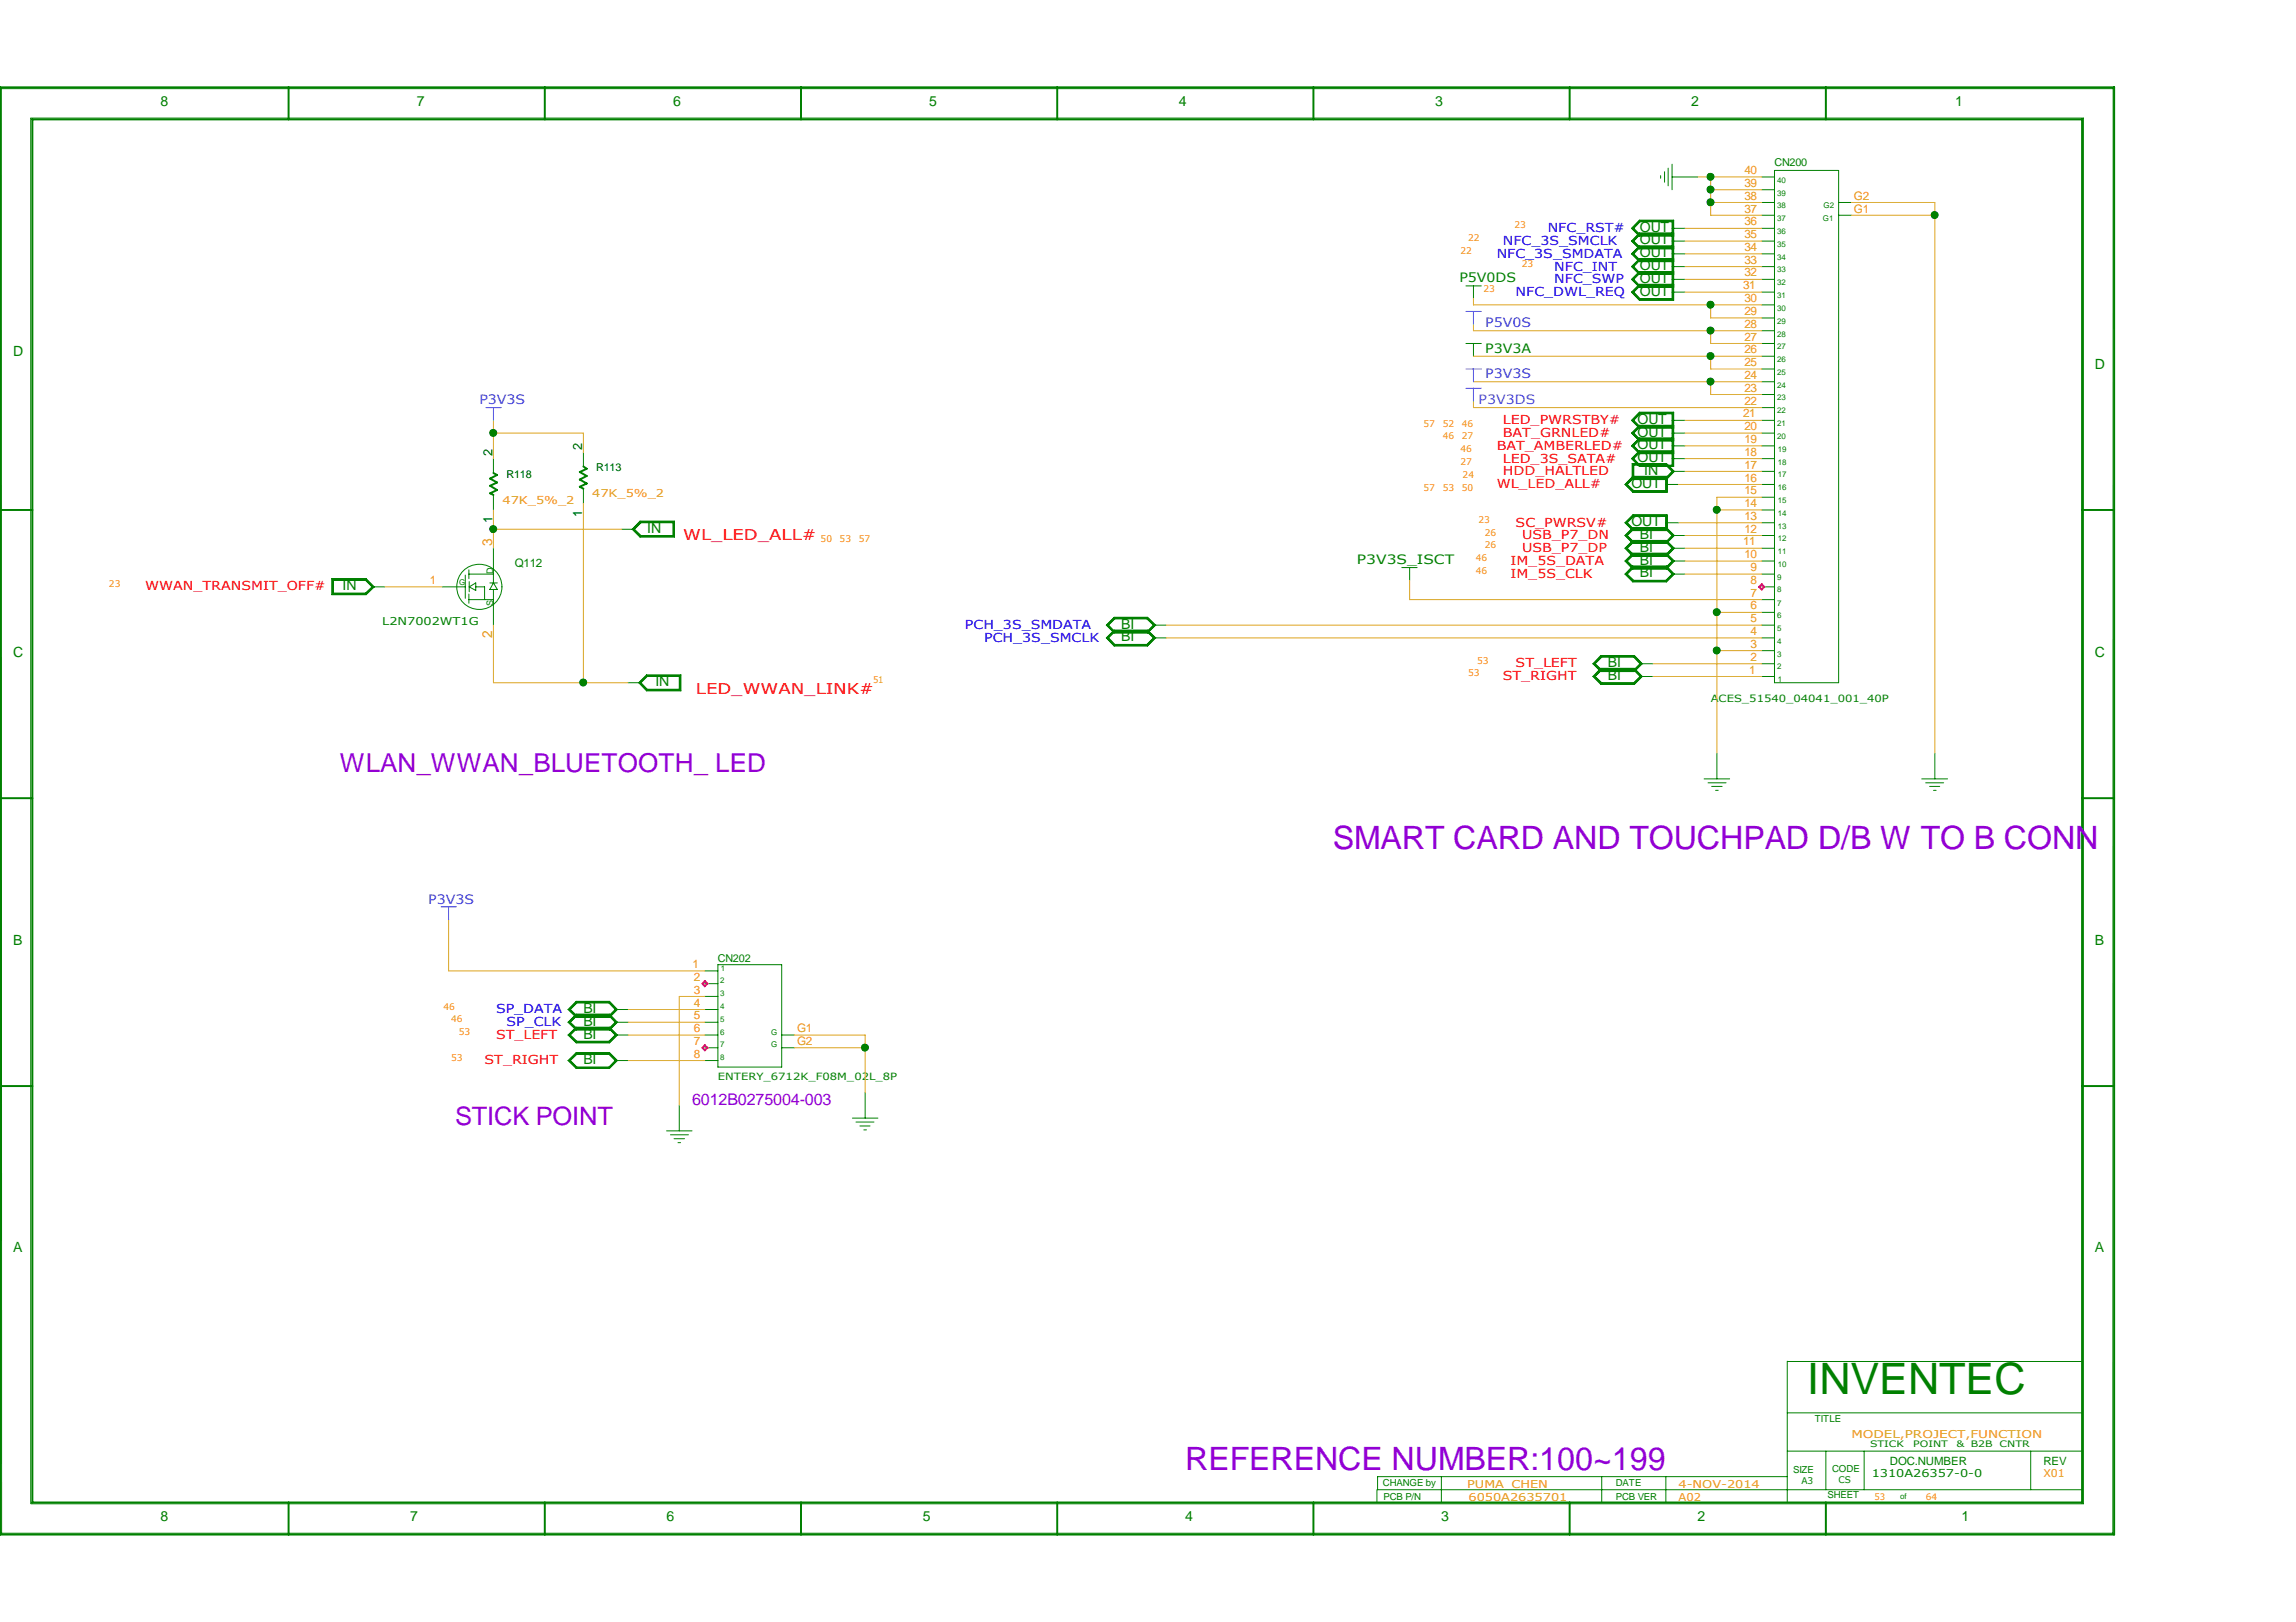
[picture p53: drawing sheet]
<svg xmlns="http://www.w3.org/2000/svg" width="297mm" height="210mm" viewBox="0 0 297 210" stroke-linecap="round" stroke-linejoin="round" font-family="sans-serif">
<defs><g id="words">
<text font-size="5.6" fill="#008000" x="233.8" y="180.4">INVENTEC</text>
<text font-size="4.2" fill="#9400d3" x="172.4" y="109.9">SMART CARD AND TOUCHPAD D/B W TO B CONN</text>
<text font-size="4.2" fill="#8000ff" x="153.3" y="190.2">REFERENCE NUMBER:100~199</text>
<text font-size="3.4" fill="#9400d3" x="44" y="99.9">WLAN_WWAN_BLUETOOTH_ LED</text>
<text font-size="3.3" fill="#9400d3" x="58.9" y="145.5">STICK POINT</text>
<text font-size="2.1" fill="#9400d3" x="89.5" y="143">6012B0275004-003</text>
<g font-size="1.9" fill="#f00">
<text x="88.4" y="69.8">WL_LED_ALL#</text>
<text x="90" y="89.7">LED_WWAN_LINK#</text>
</g>
<g font-size="1.8" fill="#008000">
<text x="20.8" y="13.8">8</text>
<text x="53.9" y="13.8">7</text>
<text x="87.1" y="13.8">6</text>
<text x="120.2" y="13.8">5</text>
<text x="152.5" y="13.8">4</text>
<text x="185.7" y="13.8">3</text>
<text x="218.8" y="13.8">2</text>
<text x="252.9" y="13.8">1</text>
<text x="212.2" y="30">OUT</text>
<text x="212.2" y="35">OUT</text>
<text x="212.2" y="31.6">OUT</text>
<text x="212.2" y="33.3">OUT</text>
<text x="212.2" y="38.3">OUT</text>
<text x="212.2" y="36.6">OUT</text>
<text x="1.7" y="46.1">D</text>
<text x="271" y="47.7">D</text>
<text x="211.9" y="59.8">OUT</text>
<text x="211.9" y="58.2">OUT</text>
<text x="211.9" y="54.9">OUT</text>
<text x="211.9" y="56.5">OUT</text>
<text x="211.1" y="63.1">OUT</text>
<text x="212.7" y="61.5">IN</text>
<text x="83.7" y="68.9">IN</text>
<text x="211.1" y="68.1">OUT</text>
<text x="212.2" y="71.4">BI</text>
<text x="212.2" y="69.8">BI</text>
<text x="44.3" y="76.4">IN</text>
<text x="212.2" y="74.7">BI</text>
<text x="212.2" y="73.1">BI</text>
<text x="145.1" y="83">BI</text>
<text x="145.1" y="81.4">BI</text>
<text x="1.7" y="85">C</text>
<text x="84.8" y="88.8">IN</text>
<text x="208" y="86.3">BI</text>
<text x="208" y="88">BI</text>
<text x="271" y="85">C</text>
<text x="1.7" y="122.3">B</text>
<text x="271" y="122.3">B</text>
<text x="75.5" y="131.1">BI</text>
<text x="75.5" y="132.7">BI</text>
<text x="75.5" y="137.7">BI</text>
<text x="75.5" y="134.4">BI</text>
<text x="1.7" y="162.1">A</text>
<text x="271" y="162.1">A</text>
<text x="20.8" y="196.8">8</text>
<text x="53.1" y="196.8">7</text>
<text x="86.2" y="196.8">6</text>
<text x="119.4" y="196.8">5</text>
<text x="153.3" y="196.8">4</text>
<text x="186.5" y="196.8">3</text>
<text x="219.6" y="196.8">2</text>
<text x="253.8" y="196.8">1</text>
</g>
<g font-size="1.8" fill="#ff8d00">
<text x="63.7" y="70.6" transform="rotate(-90 63.7 70.6)">3</text>
<text x="63.7" y="82.5" transform="rotate(-90 63.7 82.5)">2</text>
</g>
<g font-size="1.7" fill="#008000">
<text x="188.8" y="36.5">P5V0DS</text>
<text x="192.1" y="45.6">P3V3A</text>
<text x="175.6" y="73">P3V3S_ISCT</text>
</g>
<g font-size="1.7" fill="#0080ff">
<text x="192.1" y="42.3">P5V0S</text>
<text x="62" y="52.3">P3V3S</text>
<text x="192.1" y="49">P3V3S</text>
<text x="55.4" y="116.9">P3V3S</text>
</g>
<text font-size="1.7" fill="#1e90ff" x="191.3" y="52.3">P3V3DS</text>
<g font-size="1.7">
<text x="63.7" y="59" transform="rotate(-90 63.7 59)">2</text>
<text x="75.3" y="58.2" transform="rotate(-90 75.3 58.2)">2</text>
<text x="63.7" y="67.7" transform="rotate(-90 63.7 67.7)">1</text>
<text x="75.3" y="66.8" transform="rotate(-90 75.3 66.8)">1</text>
</g>
<g font-size="1.6" fill="#00f">
<text x="193.6" y="33.4">NFC_3S_SMDATA</text>
<text x="194.4" y="31.7">NFC_3S_SMCLK</text>
<text x="200.2" y="30">NFC_RST#</text>
<text x="201.1" y="35">NFC_INT</text>
<text x="196.1" y="38.3">NFC_DWL_REQ</text>
<text x="201.1" y="36.7">NFC_SWP</text>
<text x="124.8" y="81.4">PCH_3S_SMDATA</text>
<text x="127.3" y="83.1">PCH_3S_SMCLK</text>
<text x="64.2" y="131.1">SP_DATA</text>
<text x="65.5" y="132.8">SP_CLK</text>
</g>
<g font-size="1.6" fill="#f00">
<text x="193.6" y="58.2">BAT_AMBERLED#</text>
<text x="194.4" y="54.9">LED_PWRSTBY#</text>
<text x="194.4" y="56.6">BAT_GRNLED#</text>
<text x="194.4" y="59.9">LED_3S_SATA#</text>
<text x="193.6" y="63.2">WL_LED_ALL#</text>
<text x="194.4" y="61.5">HDD_HALTLED</text>
<text x="196.1" y="68.2">SC_PWRSV#</text>
<text x="196.9" y="71.5">USB_P7_DP</text>
<text x="196.9" y="69.8">USB_P7_DN</text>
<text x="18.8" y="76.4">WWAN_TRANSMIT_OFF#</text>
<text x="195.4" y="74.8">IM_5S_CLK</text>
<text x="195.4" y="73.1">IM_5S_DATA</text>
<text x="194.4" y="88">ST_RIGHT</text>
<text x="196.1" y="86.4">ST_LEFT</text>
<text x="62.7" y="137.8">ST_RIGHT</text>
<text x="64.2" y="134.5">ST_LEFT</text>
</g>
<g font-size="1.5" fill="#ff8d00">
<text x="225.7" y="22.5">40</text>
<text x="225.7" y="24.2">39</text>
<text x="225.7" y="25.8">38</text>
<text x="225.7" y="27.5">37</text>
<text x="225.7" y="29.2">36</text>
<text x="239.9" y="25.8">G2</text>
<text x="239.9" y="27.5">G1</text>
<text x="225.7" y="30.8">35</text>
<text x="225.7" y="32.5">34</text>
<text x="225.7" y="34.1">33</text>
<text x="225.7" y="35.8">32</text>
<text x="225.5" y="37.4">31</text>
<text x="225.7" y="39.1">30</text>
<text x="225.7" y="40.8">29</text>
<text x="225.7" y="42.4">28</text>
<text x="225.7" y="44.1">27</text>
<text x="225.7" y="45.7">26</text>
<text x="225.7" y="47.4">25</text>
<text x="225.7" y="49">24</text>
<text x="225.7" y="50.7">23</text>
<text x="225.7" y="52.4">22</text>
<text x="225.5" y="54">21</text>
<text x="225.7" y="55.7">20</text>
<text x="225.7" y="57.3">19</text>
<text x="225.7" y="59">18</text>
<text x="225.7" y="60.7">17</text>
<text x="225.7" y="62.3">16</text>
<text x="225.7" y="64">15</text>
<text x="225.7" y="65.6">14</text>
<text x="225.5" y="70.6">11</text>
<text x="225.7" y="67.3">13</text>
<text x="225.7" y="68.9">12</text>
<text x="55.6" y="75.6">1</text>
<text x="225.7" y="72.3">10</text>
<text x="226.5" y="73.9">9</text>
<text x="226.5" y="75.6">8</text>
<text x="226.5" y="77.2">7</text>
<text x="226.5" y="78.9">6</text>
<text x="226.5" y="80.5">5</text>
<text x="226.5" y="82.2">4</text>
<text x="226.5" y="83.9">3</text>
<text x="226.3" y="87.2">1</text>
<text x="226.5" y="85.5">2</text>
<text x="89.6" y="125.3">1</text>
<text x="89.7" y="131.9">5</text>
<text x="89.7" y="130.3">4</text>
<text x="89.7" y="128.6">3</text>
<text x="89.7" y="126.9">2</text>
<text x="89.7" y="136.9">8</text>
<text x="89.7" y="135.2">7</text>
<text x="89.7" y="133.6">6</text>
<text x="103.1" y="135.2">G2</text>
<text x="103.1" y="133.6">G1</text>
</g>
<g font-size="1.5" fill="#008000">
<text x="66.6" y="73.4">Q112</text>
<text x="244.5" y="189.5">DOC.NUMBER</text>
<text x="264.4" y="189.6">REV</text>
</g>
<g font-size="1.4" fill="#008000">
<text x="229.6" y="21.4">CN200</text>
<text x="49.4" y="80.9">L2N7002WT1G</text>
<text x="92.9" y="124.5">CN202</text>
<text x="242.1" y="191.1">1310A26357-0-0</text>
</g>
<g font-size="1.4" fill="#ff8d00">
<text x="65" y="65.2">47K_5%_2</text>
<text x="76.6" y="64.3">47K_5%_2</text>
<text x="239.5" y="186.1">MODEL,PROJECT,FUNCTION</text>
<text x="264.4" y="191.1">X01</text>
<text x="189.8" y="192.6">PUMA CHEN</text>
<text x="190" y="194.3">6050A2635701</text>
<text x="217.2" y="192.6">4-NOV-2014</text>
<text x="217.2" y="194.3">A02</text>
</g>
<g font-size="1.4">
<text x="65.5" y="61.8">R118</text>
<text x="77.1" y="61">R113</text>
</g>
<g font-size="1.3" fill="#008000">
<text x="221.3" y="90.8">ACES_51540_04041_001_40P</text>
<text x="92.9" y="139.7">ENTERY_6712K_F08M_02L_8P</text>
<text x="234.8" y="184.1">TITLE</text>
<text x="232" y="190.7">SIZE</text>
<text x="237" y="190.5">CODE</text>
<text x="178.9" y="192.4">CHANGE by</text>
<text x="179" y="194.1">PCB P/N</text>
<text x="209" y="192.4">DATE</text>
<text x="209" y="194.1">PCB VER</text>
<text x="236.4" y="193.8">SHEET</text>
</g>
<g font-size="1.2" fill="#ff8d00">
<text x="195.9" y="29.5">23</text>
<text x="188.9" y="32.9">22</text>
<text x="189.9" y="31.2">22</text>
<text x="196.9" y="34.5">23</text>
<text x="191.9" y="37.8">23</text>
<text x="184.1" y="55.2">57</text>
<text x="186.6" y="55.2">52</text>
<text x="186.6" y="56.9">46</text>
<text x="188.9" y="58.5">46</text>
<text x="189.1" y="56.9">27</text>
<text x="189.1" y="55.2">46</text>
<text x="184.1" y="63.5">57</text>
<text x="186.6" y="63.5">53</text>
<text x="188.9" y="60.2">27</text>
<text x="189.1" y="63.5">50</text>
<text x="189.2" y="61.8">24</text>
<text x="106.2" y="70.1">50</text>
<text x="108.6" y="70.1">53</text>
<text x="111.1" y="70.1">57</text>
<text x="191.3" y="67.6">23</text>
<text x="192.1" y="71">26</text>
<text x="192.1" y="69.3">26</text>
<text x="14.1" y="75.9">23</text>
<text x="190.9" y="74.3">46</text>
<text x="190.9" y="72.6">46</text>
<text x="112.9" y="88.3">51</text>
<text x="189.9" y="87.5">53</text>
<text x="191.1" y="85.9">53</text>
<text x="57.4" y="130.6">46</text>
<text x="58.4" y="137.2">53</text>
<text x="58.4" y="132.3">46</text>
<text x="59.3" y="133.9">53</text>
</g>
<g font-size="1.2" fill="#008000">
<text x="63.8" y="74.3" transform="rotate(-90 63.8 74.3)">D</text>
<text x="63.8" y="78.4" transform="rotate(-90 63.8 78.4)">S</text>
<text x="233" y="192">A3</text>
<text x="237.9" y="191.9">CS</text>
</g>
<g font-size="1.1" fill="#008000">
<text x="241.9" y="187.2">STICK</text>
<text x="247.5" y="187.2">POINT</text>
<text x="253.1" y="187.2">&amp; B2B</text>
<text x="258.7" y="187.2">CNTR</text>
</g>
<g font-size="1.1" fill="#ff8d00">
<text x="242.5" y="194.1">53</text>
<text x="249.1" y="194.1">64</text>
</g>
<g font-size="1" fill="#008000">
<text x="229.9" y="23.7">40</text>
<text x="229.9" y="25.3">39</text>
<text x="229.9" y="27">38</text>
<text x="229.9" y="28.6">37</text>
<text x="235.8" y="28.6">G1</text>
<text x="235.9" y="27">G2</text>
<text x="229.9" y="30.3">36</text>
<text x="229.9" y="31.9">35</text>
<text x="229.9" y="33.6">34</text>
<text x="229.9" y="35.3">33</text>
<text x="229.9" y="36.9">32</text>
<text x="229.9" y="38.6">31</text>
<text x="229.9" y="40.2">30</text>
<text x="229.9" y="41.9">29</text>
<text x="229.9" y="43.6">28</text>
<text x="229.9" y="45.2">27</text>
<text x="229.9" y="46.9">26</text>
<text x="229.9" y="48.5">25</text>
<text x="229.9" y="50.2">24</text>
<text x="229.9" y="51.8">23</text>
<text x="229.9" y="53.5">22</text>
<text x="229.9" y="55.2">21</text>
<text x="229.9" y="56.8">20</text>
<text x="230" y="58.5">19</text>
<text x="230" y="60.1">18</text>
<text x="230" y="61.8">17</text>
<text x="230" y="63.4">16</text>
<text x="230" y="65.1">15</text>
<text x="230" y="66.8">14</text>
<text x="230" y="68.4">13</text>
<text x="230" y="70.1">12</text>
<text x="230" y="71.7">11</text>
<text x="59.4" y="75.7">G</text>
<text x="229.9" y="75">9</text>
<text x="229.9" y="76.7">8</text>
<text x="230" y="73.4">10</text>
<text x="229.9" y="78.4">7</text>
<text x="229.9" y="80">6</text>
<text x="229.9" y="81.7">5</text>
<text x="229.9" y="83.3">4</text>
<text x="229.9" y="85">3</text>
<text x="229.9" y="86.6">2</text>
<text x="230" y="88.3">1</text>
<text x="93.3" y="125.6">1</text>
<text x="93.2" y="130.6">4</text>
<text x="93.2" y="128.9">3</text>
<text x="93.2" y="127.3">2</text>
<text x="93.2" y="137.2">8</text>
<text x="93.2" y="135.6">7</text>
<text x="93.2" y="133.9">6</text>
<text x="93.2" y="132.2">5</text>
<text x="99.8" y="135.6">G</text>
<text x="99.8" y="133.9">G</text>
<text x="245.8" y="194">of</text>
</g>
</g></defs>
<g fill="none" stroke="#008000" stroke-width=".25">
<path d="M37.3 11.3v4.2M70.5 11.3v4.2M103.6 11.3v4.2M136.8 11.3v4.2M169.9 11.3v4.2M203.1 11.3v4.2M236.2 11.3v4.2M269.4 15.5h-265.2v178.9h265.2M269.4 15.4v179.1M273.5 11.3v187.3h-273.5v-187.3h273.5M0 66h4.2M63.8 61.2l.5 .3-.9 .4 .9 .5-.9 .5 .9 .5-.9 .4 .4 .3"/>
<path d="M75.5 60.4l.4 .3-.9 .4 .9 .5-.9 .5 .9 .5-.9 .4 .5 .2M269.4 66h4.1M0 103.3h4.2M269.4 103.3h4.1M0 140.5h4.2M269.4 140.5h4.1M37.3 194.4v4.2M70.5 194.4v4.2M103.6 194.4v4.2M136.8 194.4v4.2M169.9 194.4v4.2M203.1 194.4v4.2"/>
<path d="M236.2 194.4v4.2"/>
</g>
<g fill="none" stroke="#008000" stroke-width=".13">
<path d="M.2 11.4v187.1M.2 11.5h273.1M4 15.3v179.3M4 15.3h265.5v179.3h-265.5M273.4 11.5l-.1 186.9h-273.1M189.6 37h2M190.6 37v1.7M212.2 30.4l-.8-.9 .8-.8h4.1v10h-4.1l-.8-.9 .8-.8M212.2 33.7h4.1M212.2 32h4.1M212.2 32l-.8 .9 .8 .8M212.2 30.4h4.1"/>
<path d="M212.2 30.4l-.8 .8 .8 .8M212.2 37h4.1M212.2 35.3h4.1M212.2 35.3l-.8 .9 .8 .8M212.2 33.7l-.8 .8 .8 .8M214.8 22.7v.4M215.3 22.2v1.4M215.8 21.8v2.2M216.3 21.3v3.3M216.3 32.9h1.7M216.3 29.5h1.7M216.3 31.2h1.7"/>
<path d="M216.3 36.2h1.7M216.3 34.5h1.7M216.3 22.9h3.3M216.3 37.8h1.7M216.4 30.4h-4.3l-.9-.9 .9-.9h4.3v10.1h-4.3l-.9-.9 .9-.9h4.3M216.4 32h-4.3l-.9 .9 .9 .8h4.3M216.4 30.3h-4.3l-.9 .9 .9 .9h4.3M216.4 35.3h-4.3l-.9 .9 .9 .8h4.3M216.4 33.6h-4.3l-.9 .9 .9 .9h4.3M216.4 30.5h-4.3l-.9-1 .9-.9h4.3v10.2h-4.3l-.9-1 .9-.9h4.3M216.4 31.9h-4.3l-.9 1 .9 .9h4.3M216.4 30.2h-4.3l-.9 1 .9 .9h4.3"/>
<path d="M216.4 35.2h-4.3l-.9 1 .9 .9h4.3M216.4 33.5h-4.3l-.9 1 .9 1h4.3M216.5 30.6h-4.4l-1-1.1 1-1h4.4v10.4h-4.4l-1-1.1 1-1h4.4M216.5 31.8h-4.4l-1 1.1 1 1h4.4M216.5 30.1h-4.4l-1 1.1 1 1h4.4M216.5 35.1h-4.4l-1 1.1 1 1h4.4M216.5 33.5h-4.4l-1 1 1 1h4.4M227.9 32.9h1.7M227.9 29.5h1.7M227.9 31.2h1.7M227.9 36.2h1.7M227.9 34.5h1.7"/>
<path d="M227.9 22.9h1.7M227.9 37.8h1.7M227.9 39.5h1.7M227.9 27.9h1.7M227.9 26.2h1.7M227.9 24.6h1.7M229.6 22.1h8.3v66.2h-8.3zM237.9 27.9h1.6M237.9 26.2h1.6M63.8 59.4v1.8M75.5 58.5v1.9M189.6 44.5h2"/>
<path d="M190.6 44.5v1.6M211.2 60h4.4l1 1-1 1.1h-4.4zM212.2 56.9h4.1M212.2 55.2l-.8 .8 .8 .9M212.2 55.2l-.8-.8 .8-.8h4.1v6.6h-4.9v1.6M212.2 55.2h4.1M212.2 58.5h4.1M212.2 56.9l-.8 .8 .8 .8M212.2 58.5l-.8 .9 .8 .8M216.3 56h1.7M216.3 54.4h1.7M216.3 57.7h1.7"/>
<path d="M216.3 59.4h1.7M216.4 55.2h-4.3l-.9 .8 .9 .9h4.3M216.4 55.3h-4.3l-.9-.9 .9-.9h4.3v6.7h-4.3l-.9-.8 .9-.9h4.3M216.4 56.8h-4.3l-.9 .9 .9 .9h4.3M216.4 55.1h-4.3l-.9 .9 .9 1h4.3M216.4 55.3h-4.3l-.9-.9 .9-1h4.3v6.9h-4.3l-.9-.9 .9-1h4.3M216.4 56.7h-4.3l-.9 1 .9 1h4.3M216.5 55.4h-4.4l-1-1 1-1.1h4.4v7.1h-4.4l-1-1 1-1.1h4.4M216.5 55h-4.4l-1 1 1 1.1h4.4M216.5 56.7h-4.4l-1 1 1 1h4.4M227.9 56h1.7M227.9 54.4h1.7"/>
<path d="M227.9 57.7h1.7M227.9 59.4h1.7M227.9 44.5h1.7M227.9 52.7h1.7M227.9 51.1h1.7M227.9 49.4h1.7M227.9 47.8h1.7M227.9 46.1h1.7M227.9 42.8h1.7M227.9 41.1h1.7M42.9 74.9h4.5l1 1-1 1.1h-4.5zM43 75h4.4l.9 .9-.9 1h-4.4z"/>
<path d="M43.1 75.1h4.2l.9 .8-.9 .9h-4.2zM43.1 75.1h4.2l.8 .8-.8 .9h-4.2zM48.1 75.9h1.7M57.2 75.9h3M60.2 74.4v3M60.7 74.3h3.1M60.7 73.7v1.2M60.7 76.9v1.2M60.7 77.6h3.1M60.7 75.9l.8-.5v1zM60.7 75.3v1.3M61.5 75.9h1.2v1.7"/>
<path d="M63.4 75.4h.9M63.8 64.1v1.9M63.8 71v4.4M63.8 76.3v4.6M63.8 75.4l.5 .9h-.9zM75.5 63.2v2M80.4 68.5h1.7M82.1 68.5l.8-.9h4.2v1.7h-4.2zM82.8 67.4h4.4v2.1h-4.4l-1-1zM82.8 67.5h4.4v1.9h-4.4l-.9-.9zM82.9 67.6h4.2v1.8h-4.2l-.9-.9zM144.1 79.9h4.4l1 1-1 1h-4.4l-1-1z"/>
<path d="M181.4 73.4h1.9M182.4 73.4v1.7M210.2 67.6l1-1h4.5v2.1h-4.5zM210.2 72.6l1-1h4.4l1 1-1 1.1h-4.4zM210.2 69.3l1-1h4.4l1 1-1 1h-4.4zM210.2 71l1-1.1h4.4l1 1.1-1 1h-4.4zM210.3 67.6l1-.9h4.3v1.9h-4.3zM210.3 72.6l1-.9h4.3l.9 .9-.9 1h-4.3zM210.3 74.3l1-1h4.3l.9 1-.9 .9h-4.3zM210.3 69.3l1-1h4.3l.9 1-.9 1h-4.3zM210.3 71l1-1h4.3l.9 1-.9 .9h-4.3zM210.4 67.6l.9-.8h4.3v1.7h-4.3z"/>
<path d="M210.4 69.3l.9-.9h4.2l.9 .9-.9 .9h-4.2zM211.2 60.1h4.4l.9 .9-.9 1h-4.4zM211.2 61.6h4.5v2.1h-4.5l-1-1zM211.2 73.2h4.4l1 1.1-1 1h-4.4l-1-1zM211.3 60.1h4.2l.9 .9-.9 .9h-4.2zM211.3 61.7h4.3v1.9h-4.3l-1-.9zM211.3 61.8h4.3v1.8h-4.3l-.9-.9zM211.3 71.7h4.2l.9 .9-.9 .9h-4.2l-.9-.9zM211.3 73.4h4.2l.9 .9-.9 .9h-4.2l-.9-.9zM211.3 70.1h4.2l.9 .9-.9 .8h-4.2l-.9-.8zM211.4 73.4l-.9 .9 .9 .8h4.1l.8-.8M211.4 61.8h4.1"/>
<path d="M211.4 61.8l-.9 .9 .9 .8h4.1v-1.7M211.4 68.5l-.9-.9 .9-.8h4.1v1.7M211.4 68.5h4.1M211.4 71.8h4.1M211.4 73.4h4.1M211.4 71.8l-.9 .8 .9 .8M211.4 70.1h4.1M211.4 68.5l-.9 .8 .9 .8M211.4 70.1l-.9 .9 .9 .8M215.5 60.2l.8 .8M215.5 62.7h1.7M215.5 67.6h1.7"/>
<path d="M215.5 71.8l.8 .8M215.5 73.4l.8 .9M215.5 68.5l.8 .8M215.5 70.1l.8 .9M216.3 61l-.8 .8M216.3 61h1.7M216.3 69.3h1.7M216.3 72.6h1.7M216.3 72.6l-.8 .8M216.3 74.3h1.7M216.3 69.3l-.8 .8M216.3 71h1.7"/>
<path d="M216.3 71l-.8 .8M227.9 75.9h1.7M227.9 61h1.7M227.9 62.7h1.7M227.9 69.3h1.7M227.9 67.6h1.7M227.9 72.6h1.7M227.9 74.3h1.7M227.9 71h1.7M227.9 77.6h1.7M227.9 79.2h1.7M227.9 66h1.7"/>
<path d="M227.9 64.3h1.7M81.3 88.3h1.6M82.7 88.3l1-.9h4.3v1.9h-4.3zM82.9 88.3l.8-.8h4.2v1.7h-4.2zM83.6 87.3h4.5v2.1h-4.5l-1-1.1zM83.7 87.5h4.3v1.7h-4.3l-.9-.9zM143.1 82.6l1-1.1h4.4l1 1.1-1 1h-4.4zM143.2 80.9l1-1h4.3l.9 1-.9 1h-4.3zM143.2 82.6l1-1h4.3l.9 1-.9 .9h-4.3zM143.3 80.9l.9-.9h4.2l.9 .9-.9 .9h-4.2zM144.2 81.7h4.2l.9 .9-.9 .8h-4.2l-.9-.8zM144.2 81.7h4.2"/>
<path d="M144.2 81.7l-.8 .9 .8 .8h4.2l.8-.8M148.4 81.7l.8 .9M149.2 80.9h1.7M149.2 80.9l-.8-.8h-4.2l-.8 .8 .8 .8M149.2 80.9l-.8 .8M149.2 82.6h1.7M207.1 86.5h4.4l1 1-1 1.1h-4.4l-1-1.1zM207.1 84.8h4.4l1 1.1-1 1h-4.4l-1-1zM207.1 86.6h4.3l1 .9-1 1h-4.3l-.9-1zM207.1 84.9h4.3l1 1-1 .9h-4.3l-.9-.9zM207.2 86.7h4.2l.9 .8-.9 .9h-4.2l-.9-.9zM207.2 85h4.2l.9 .9-.9 .9h-4.2l-.9-.9z"/>
<path d="M207.2 86.7h4.2M207.2 86.7l-.8 .8 .8 .8h4.2l.8-.8M211.4 86.7l.8 .8M212.2 87.5h1.6M212.2 85.9h1.6M212.2 85.9l-.8-.9h-4.2l-.8 .9 .8 .8M212.2 85.9l-.8 .8M222.1 97.5v3.3M227.9 87.5h1.7M227.9 85.9h1.7M227.9 80.9h1.7M227.9 82.6h1.7"/>
<path d="M227.9 84.2h1.7M250.3 97.5v3.3M220.5 100.8h3.3M221 101.3h2.3M221.4 101.8h1.4M222 102.3h.3M248.6 100.8h3.4M249.1 101.3h2.4M249.6 101.8h1.3M250.1 102.3h.4M73.5 133.9l1-1h4.4l1 1-1 1.1h-4.4zM73.5 137.2l1-1h4.4l1 1-1 1.1h-4.4z"/>
<path d="M73.5 132.3l1-1.1h4.4l1 1.1-1 1h-4.4zM73.5 130.6l1-1h4.4l1 1-1 1.1h-4.4zM73.7 137.2l.9-.8h4.2l.9 .8-.9 .9h-4.2zM73.7 132.3l.9-.9h4.2l.9 .9-.9 .9h-4.2zM73.8 137.2l.8-.8h4.2l.8 .8-.8 .9h-4.2zM74.5 133h4.3l1 .9-1 1h-4.3l-.9-1zM74.5 136.3h4.3l1 .9-1 1h-4.3l-.9-1zM74.5 131.3h4.3l1 1-1 .9h-4.3l-.9-.9zM74.5 129.7h4.3l1 .9-1 1h-4.3l-.9-1zM74.6 133.1h4.2l.9 .8-.9 .9h-4.2l-.9-.9zM74.6 129.7h4.2l.9 .9-.9 .9h-4.2l-.9-.9zM74.6 133.1h4.2"/>
<path d="M74.6 133.1l-.8 .8 .8 .8h4.2l.8-.8M74.6 131.4h4.2M74.6 131.4l-.8 .9 .8 .8M78.8 133.1l.8 .8M78.8 131.4l.8 .9M79.6 133.9h1.7M79.6 137.2h1.7M79.6 132.3h1.7M79.6 132.3l-.8 .8M79.6 130.6h1.7M79.6 130.6l-.8-.8h-4.2l-.8 .8 .8 .8M79.6 130.6l-.8 .8"/>
<path d="M91.2 133.9h1.7M91.2 137.2h1.7M91.2 132.3h1.7M91.2 130.6h1.7M91.2 125.6h1.7M91.2 127.3h1.7M91.2 128.9h1.7M91.2 135.6h1.7M92.9 124.8h8.2v13.3h-8.2zM101.1 133.9h1.7M101.1 135.6h1.7M86.2 146.3h3.3"/>
<path d="M86.7 146.9h2.4M87.2 147.4h1.4M87.7 147.9h.3M87.9 143v3.3M110.3 144.7h3.3M110.7 145.2h2.4M111.2 145.7h1.4M111.8 146.2h.3M111.9 141.4v3.3M231.2 176.1v18.3M231.3 176.2h38.1M178.1 192.8v1.6"/>
<path d="M186.5 191.1v3.3M207.2 191.1v3.3M215.5 191.1v3.3M231.2 191.1h-53v1.7h91.2M231.2 187.8h38.2M231.2 182.8h38.2M236.2 187.8v5M241.2 187.8v5M262.7 187.8v5"/>
<circle cx="62" cy="75.9" r="2.93"/>
</g>
<g fill="none" stroke="#daa520" stroke-width=".13">
<path d="M190.6 38.7v.8h37.3M218 37.8h9.9M218 36.2h9.9M218 34.5h9.9M218 32.9h9.9M218 31.2h9.9M218 29.5h9.9M219.6 22.9h8.3M221.3 39.5v1.6h6.6M221.3 22.9v5h6.6M221.3 26.2h6.6M221.3 24.6h6.6"/>
<path d="M239.5 27.9h10.8M239.5 26.2h10.8v71.3M63.8 54.4v5M63.8 56h11.7v2.5M190.6 42v.8h37.3M190.6 51.9v.8h37.3M190.6 46.1h37.3M190.6 49.4h37.3M218 56h9.9M218 59.4h9.9M218 57.7h9.9M218 54.4h9.9"/>
<path d="M221.3 42.8v1.6h6.6M221.3 46.1v1.7h6.6M221.3 49.4v1.7h6.6M49.8 75.9h7.4M63.8 66v5M63.8 68.5h16.6M75.5 65.2v23.1M182.4 75.1v2.5h45.5M217.2 67.6h10.7M217.2 62.7h10.7M218 74.3h9.9M218 72.6h9.9"/>
<path d="M218 71h9.9M218 69.3h9.9M218 61h9.9M222.1 66h5.8M222.1 79.2h5.8M227.9 64.3h-5.8v33.2M63.8 80.9v7.4h17.5M150.9 80.9h77M150.9 82.5h77M213.8 85.9h14.1M213.8 87.5h14.1M222.1 84.2h5.8"/>
<path d="M58 119v6.6h33.2M81.3 133.9h9.9M81.3 132.3h9.9M81.3 137.2h9.9M81.3 130.6h9.9M91.2 128.9h-3.3v14.1M102.8 135.6h9.1M102.8 133.9h9.1v7.5"/>
</g>
<path d="M62.9 52.7h2M63.8 52.7v1.7M189.6 50.2h2M189.6 40.3h2M189.6 47.8h2M190.6 40.3v1.7M190.6 47.8v1.6M190.6 50.2v1.7M57.1 117.3h2M58 117.3v1.7" fill="none" stroke="#0080ff" stroke-width=".13"/>
<path d="M227.9 75.6l.4 .3-.4 .4-.3-.4zM91.2 127l.3 .3-.3 .3-.3-.3zM91.2 135.3l.3 .3-.3 .3-.3-.3z" fill="none" stroke="#ff1493" stroke-width=".25"/>
<g fill="#000">
<circle cx="221.3" cy="39.4" r=".45"/>
<circle cx="221.3" cy="24.5" r=".45"/>
<circle cx="221.3" cy="22.9" r=".45"/>
<circle cx="221.3" cy="26.2" r=".45"/>
<circle cx="250.3" cy="27.8" r=".45"/>
<circle cx="63.8" cy="56" r=".45"/>
<circle cx="221.3" cy="42.8" r=".45"/>
<circle cx="221.3" cy="46.1" r=".45"/>
<circle cx="221.3" cy="49.4" r=".45"/>
<circle cx="63.8" cy="68.5" r=".45"/>
<circle cx="222.1" cy="66" r=".45"/>
<circle cx="222.1" cy="79.2" r=".45"/>
<circle cx="75.4" cy="88.3" r=".45"/>
<circle cx="222.1" cy="84.2" r=".45"/>
<circle cx="111.9" cy="135.6" r=".45"/>
</g>
<g fill="none" stroke="#000" stroke-width=".13">
<circle cx="221.3" cy="39.4" r=".45"/>
<circle cx="221.3" cy="24.5" r=".45"/>
<circle cx="221.3" cy="22.9" r=".45"/>
<circle cx="221.3" cy="26.2" r=".45"/>
<circle cx="250.3" cy="27.8" r=".45"/>
<circle cx="63.8" cy="56" r=".45"/>
<circle cx="221.3" cy="42.8" r=".45"/>
<circle cx="221.3" cy="46.1" r=".45"/>
<circle cx="221.3" cy="49.4" r=".45"/>
<circle cx="63.8" cy="68.5" r=".45"/>
<circle cx="222.1" cy="66" r=".45"/>
<circle cx="222.1" cy="79.2" r=".45"/>
<circle cx="75.4" cy="88.3" r=".45"/>
<circle cx="222.1" cy="84.2" r=".45"/>
<circle cx="111.9" cy="135.6" r=".45"/>
</g>
<use href="#words"/>
</svg>
